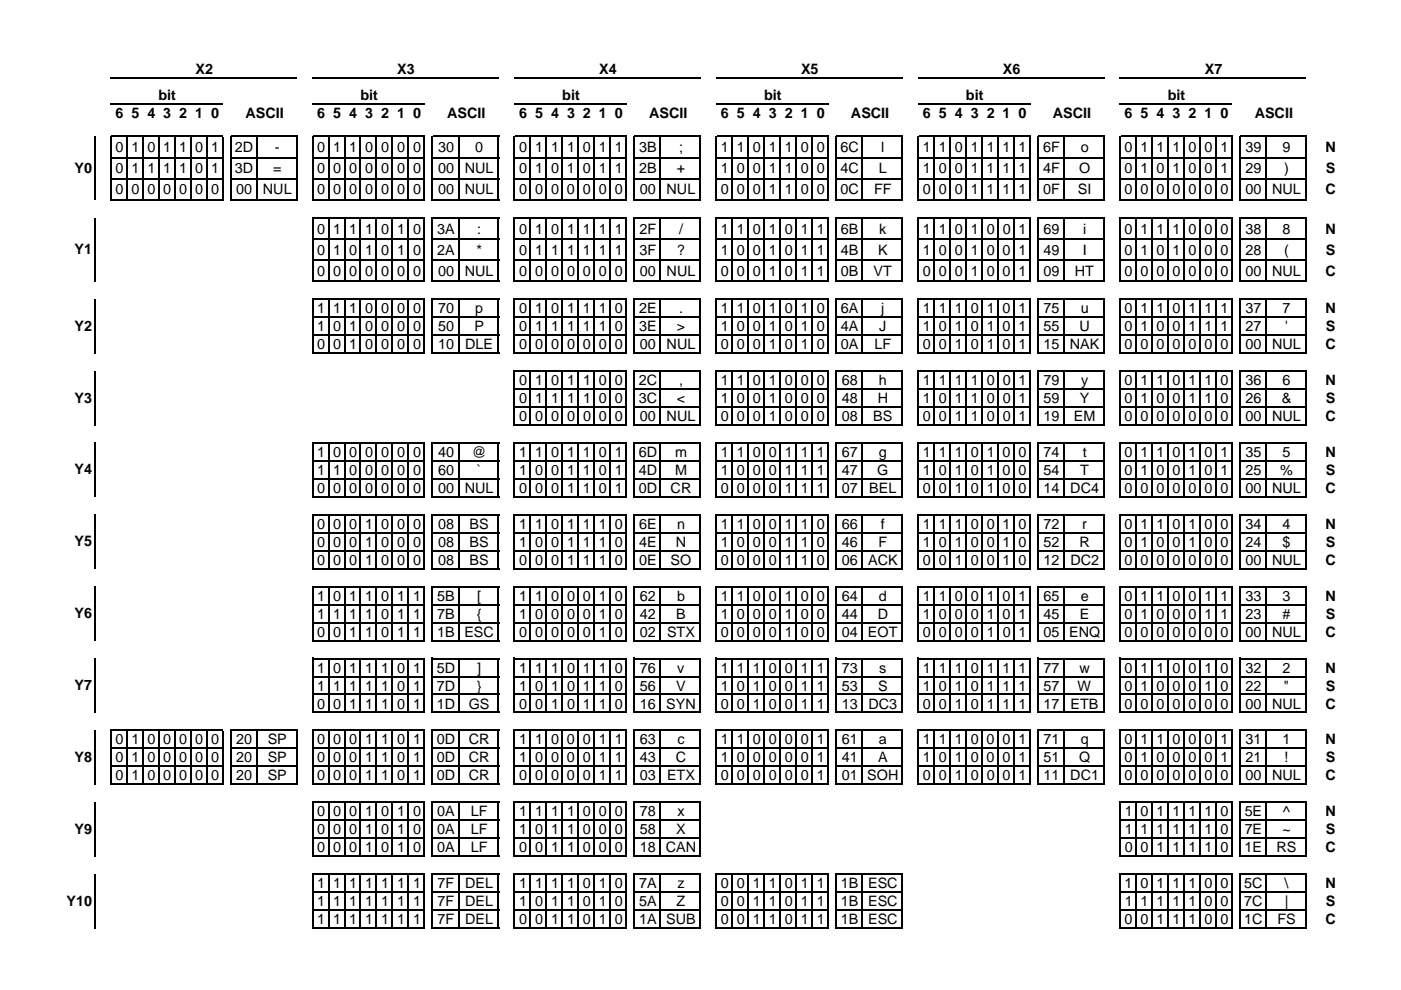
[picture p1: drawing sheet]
<svg xmlns="http://www.w3.org/2000/svg" width="297mm" height="210mm" viewBox="0 0 297 210" stroke-linecap="round" stroke-linejoin="round" font-family="sans-serif">
<defs><g id="words">
<g font-size="3">
<text x="41.4" y="15.7">X2</text>
<text x="84.2" y="15.7">X3</text>
<text x="127" y="15.7">X4</text>
<text x="169.8" y="15.7">X5</text>
<text x="212.6" y="15.7">X6</text>
<text x="255.4" y="15.7">X7</text>
<text x="33.6" y="21.1">bit</text>
<text x="76.4" y="21.1">bit</text>
<text x="119.2" y="21.1">bit</text>
<text x="162" y="21.1">bit</text>
<text x="204.8" y="21.1">bit</text>
<text x="247.6" y="21.1">bit</text>
<text x="24.5" y="24.9">6 5 4 3 2 1 0</text>
<text x="52" y="24.9">ASCII</text>
<text x="67.3" y="24.9">6 5 4 3 2 1 0</text>
<text x="94.8" y="24.9">ASCII</text>
<text x="110.1" y="24.9">6 5 4 3 2 1 0</text>
<text x="137.6" y="24.9">ASCII</text>
<text x="152.9" y="24.9">6 5 4 3 2 1 0</text>
<text x="180.4" y="24.9">ASCII</text>
<text x="195.7" y="24.9">6 5 4 3 2 1 0</text>
<text x="223.2" y="24.9">ASCII</text>
<text x="238.4" y="24.9">6 5 4 3 2 1 0</text>
<text x="266" y="24.9">ASCII</text>
<text x="24.5" y="32.3">0 1 0 1 1 0 1</text>
<text x="49.8" y="32.3">2D</text>
<text x="58.3" y="32.3">-</text>
<text x="67.3" y="32.3">0 1 1 0 0 0 0</text>
<text x="92.9" y="32.3">30</text>
<text x="100.7" y="32.3">0</text>
<text x="110.1" y="32.3">0 1 1 1 0 1 1</text>
<text x="135.5" y="32.3">3B</text>
<text x="144" y="32.3">;</text>
<text x="152.9" y="32.3">1 1 0 1 1 0 0</text>
<text x="178.2" y="32.3">6C</text>
<text x="186.8" y="32.3">l</text>
<text x="195.6" y="32.3">1 1 0 1 1 1 1</text>
<text x="221.2" y="32.3">6F</text>
<text x="229.1" y="32.3">o</text>
<text x="238.4" y="32.3">0 1 1 1 0 0 1</text>
<text x="264.1" y="32.3">39</text>
<text x="271.9" y="32.3">9</text>
<text x="281" y="32.3">N</text>
<text x="15.8" y="36.6">Y0</text>
<text x="24.5" y="36.7">0 1 1 1 1 0 1</text>
<text x="24.5" y="41.2">0 0 0 0 0 0 0</text>
<text x="49.8" y="36.7">3D</text>
<text x="50.1" y="41.2">00</text>
<text x="55.7" y="41.2">NUL</text>
<text x="57.9" y="36.7">=</text>
<text x="67.3" y="41.2">0 0 0 0 0 0 0</text>
<text x="67.3" y="36.7">0 0 0 0 0 0 0</text>
<text x="92.9" y="41.2">00</text>
<text x="92.9" y="36.7">00</text>
<text x="98.5" y="41.2">NUL</text>
<text x="98.5" y="36.7">NUL</text>
<text x="110.1" y="41.2">0 0 0 0 0 0 0</text>
<text x="110.1" y="36.7">0 1 0 1 0 1 1</text>
<text x="135.5" y="36.7">2B</text>
<text x="135.7" y="41.2">00</text>
<text x="141.3" y="41.2">NUL</text>
<text x="143.5" y="36.7">+</text>
<text x="152.8" y="41.2">0 0 0 1 1 0 0</text>
<text x="152.9" y="36.7">1 0 0 1 1 0 0</text>
<text x="178.2" y="41.2">0C</text>
<text x="178.2" y="36.7">4C</text>
<text x="185.3" y="41.2">FF</text>
<text x="186.3" y="36.7">L</text>
<text x="195.6" y="41.2">0 0 0 1 1 1 1</text>
<text x="195.6" y="36.7">1 0 0 1 1 1 1</text>
<text x="221.2" y="41.2">0F</text>
<text x="221.2" y="36.7">4F</text>
<text x="228.5" y="41.2">SI</text>
<text x="228.8" y="36.7">O</text>
<text x="238.4" y="41.2">0 0 0 0 0 0 0</text>
<text x="238.4" y="36.7">0 1 0 1 0 0 1</text>
<text x="264.1" y="41.2">00</text>
<text x="264.1" y="36.7">29</text>
<text x="269.7" y="41.2">NUL</text>
<text x="272.3" y="36.7">)</text>
<text x="281" y="41.2">C</text>
<text x="281.1" y="36.7">S</text>
<text x="15.8" y="53.9">Y1</text>
<text x="67.3" y="49.5">0 1 1 1 0 1 0</text>
<text x="92.7" y="49.5">3A</text>
<text x="101.2" y="49.5">:</text>
<text x="110.1" y="49.5">0 1 0 1 1 1 1</text>
<text x="135.6" y="49.5">2F</text>
<text x="144" y="49.5">/</text>
<text x="152.9" y="49.5">1 1 0 1 0 1 1</text>
<text x="178.3" y="49.5">6B</text>
<text x="186.4" y="49.5">k</text>
<text x="195.7" y="49.5">1 1 0 1 0 0 1</text>
<text x="221.3" y="49.5">69</text>
<text x="229.6" y="49.5">i</text>
<text x="238.4" y="49.5">0 1 1 1 0 0 0</text>
<text x="264.1" y="49.5">38</text>
<text x="271.9" y="49.5">8</text>
<text x="281" y="49.5">N</text>
<text x="67.3" y="54">0 1 0 1 0 1 0</text>
<text x="67.3" y="58.5">0 0 0 0 0 0 0</text>
<text x="92.7" y="54">2A</text>
<text x="92.9" y="58.5">00</text>
<text x="98.5" y="58.5">NUL</text>
<text x="101" y="54">*</text>
<text x="110.1" y="58.5">0 0 0 0 0 0 0</text>
<text x="110.1" y="54">0 1 1 1 1 1 1</text>
<text x="135.6" y="54">3F</text>
<text x="135.7" y="58.5">00</text>
<text x="141.3" y="58.5">NUL</text>
<text x="143.5" y="54">?</text>
<text x="152.9" y="58.5">0 0 0 1 0 1 1</text>
<text x="152.9" y="54">1 0 0 1 0 1 1</text>
<text x="178.3" y="58.5">0B</text>
<text x="178.3" y="54">4B</text>
<text x="185.2" y="58.5">VT</text>
<text x="186.2" y="54">K</text>
<text x="195.6" y="58.5">0 0 0 1 0 0 1</text>
<text x="195.7" y="54">1 0 0 1 0 0 1</text>
<text x="221.3" y="58.5">09</text>
<text x="221.3" y="54">49</text>
<text x="227.9" y="58.5">HT</text>
<text x="229.6" y="54">I</text>
<text x="238.4" y="58.5">0 0 0 0 0 0 0</text>
<text x="238.4" y="54">0 1 0 1 0 0 0</text>
<text x="264.1" y="58.5">00</text>
<text x="264.1" y="54">28</text>
<text x="269.7" y="58.5">NUL</text>
<text x="272.3" y="54">(</text>
<text x="281" y="58.5">C</text>
<text x="281.1" y="54">S</text>
<text x="15.8" y="70.1">Y2</text>
<text x="67.3" y="66.5">1 1 1 0 0 0 0</text>
<text x="67.3" y="70.3">1 0 1 0 0 0 0</text>
<text x="92.9" y="66.5">70</text>
<text x="92.9" y="70.3">50</text>
<text x="100.6" y="70.3">P</text>
<text x="100.7" y="66.5">p</text>
<text x="110.1" y="66.5">0 1 0 1 1 1 0</text>
<text x="110.1" y="70.3">0 1 1 1 1 1 0</text>
<text x="135.5" y="66.5">2E</text>
<text x="135.5" y="70.3">3E</text>
<text x="143.5" y="70.3">&gt;</text>
<text x="144" y="66.5">.</text>
<text x="152.9" y="66.5">1 1 0 1 0 1 0</text>
<text x="152.9" y="70.3">1 0 0 1 0 1 0</text>
<text x="178.3" y="66.5">6A</text>
<text x="178.3" y="70.3">4A</text>
<text x="186.4" y="70.3">J</text>
<text x="186.8" y="66.5">j</text>
<text x="195.7" y="66.5">1 1 1 0 1 0 1</text>
<text x="195.7" y="70.3">1 0 1 0 1 0 1</text>
<text x="221.3" y="66.5">75</text>
<text x="221.3" y="70.3">55</text>
<text x="228.9" y="70.3">U</text>
<text x="229.1" y="66.5">u</text>
<text x="238.4" y="66.5">0 1 1 0 1 1 1</text>
<text x="238.4" y="70.3">0 1 0 0 1 1 1</text>
<text x="264.1" y="66.5">37</text>
<text x="264.1" y="70.3">27</text>
<text x="271.9" y="66.5">7</text>
<text x="272.5" y="70.3">'</text>
<text x="281" y="66.5">N</text>
<text x="281.1" y="70.3">S</text>
<text x="67.3" y="74.1">0 0 1 0 0 0 0</text>
<text x="92.9" y="74.1">10</text>
<text x="98.6" y="74.1">DLE</text>
<text x="110.1" y="74.1">0 0 0 0 0 0 0</text>
<text x="135.7" y="74.1">00</text>
<text x="141.3" y="74.1">NUL</text>
<text x="152.9" y="74.1">0 0 0 1 0 1 0</text>
<text x="178.3" y="74.1">0A</text>
<text x="185.4" y="74.1">LF</text>
<text x="195.6" y="74.1">0 0 1 0 1 0 1</text>
<text x="221.3" y="74.1">15</text>
<text x="226.8" y="74.1">NAK</text>
<text x="238.4" y="74.1">0 0 0 0 0 0 0</text>
<text x="264.1" y="74.1">00</text>
<text x="269.7" y="74.1">NUL</text>
<text x="281" y="74.1">C</text>
<text x="110.1" y="81.7">0 1 0 1 1 0 0</text>
<text x="135.4" y="81.7">2C</text>
<text x="144" y="81.7">,</text>
<text x="152.9" y="81.7">1 1 0 1 0 0 0</text>
<text x="178.5" y="81.7">68</text>
<text x="186.3" y="81.7">h</text>
<text x="195.7" y="81.7">1 1 1 1 0 0 1</text>
<text x="221.3" y="81.7">79</text>
<text x="229.2" y="81.7">y</text>
<text x="238.5" y="81.7">0 1 1 0 1 1 0</text>
<text x="264.1" y="81.7">36</text>
<text x="271.9" y="81.7">6</text>
<text x="281" y="81.7">N</text>
<text x="15.8" y="85.4">Y3</text>
<text x="110.1" y="85.5">0 1 1 1 1 0 0</text>
<text x="110.1" y="89.3">0 0 0 0 0 0 0</text>
<text x="135.4" y="85.5">3C</text>
<text x="135.7" y="89.3">00</text>
<text x="141.3" y="89.3">NUL</text>
<text x="143.5" y="85.5">&lt;</text>
<text x="152.9" y="89.3">0 0 0 1 0 0 0</text>
<text x="152.9" y="85.5">1 0 0 1 0 0 0</text>
<text x="178.5" y="89.3">08</text>
<text x="178.5" y="85.5">48</text>
<text x="185.2" y="89.3">BS</text>
<text x="186.1" y="85.5">H</text>
<text x="195.7" y="89.3">0 0 1 1 0 0 1</text>
<text x="195.7" y="85.5">1 0 1 1 0 0 1</text>
<text x="221.3" y="89.3">19</text>
<text x="221.3" y="85.5">59</text>
<text x="227.7" y="89.3">EM</text>
<text x="229" y="85.5">Y</text>
<text x="238.4" y="89.3">0 0 0 0 0 0 0</text>
<text x="238.5" y="85.5">0 1 0 0 1 1 0</text>
<text x="264.1" y="89.3">00</text>
<text x="264.1" y="85.5">26</text>
<text x="269.7" y="89.3">NUL</text>
<text x="271.8" y="85.5">&amp;</text>
<text x="281" y="89.3">C</text>
<text x="281.1" y="85.5">S</text>
<text x="15.8" y="100.6">Y4</text>
<text x="67.3" y="96.9">1 0 0 0 0 0 0</text>
<text x="67.3" y="100.8">1 1 0 0 0 0 0</text>
<text x="92.9" y="96.9">40</text>
<text x="92.9" y="100.8">60</text>
<text x="100" y="96.9">@</text>
<text x="101.1" y="100.8">`</text>
<text x="110.1" y="96.9">1 1 0 1 1 0 1</text>
<text x="110.1" y="100.8">1 0 0 1 1 0 1</text>
<text x="135.4" y="96.9">6D</text>
<text x="135.4" y="100.8">4D</text>
<text x="143.1" y="96.9">m</text>
<text x="143.1" y="100.8">M</text>
<text x="152.9" y="96.9">1 1 0 0 1 1 1</text>
<text x="152.9" y="100.8">1 0 0 0 1 1 1</text>
<text x="178.5" y="96.9">67</text>
<text x="178.5" y="100.8">47</text>
<text x="186" y="100.8">G</text>
<text x="186.3" y="96.9">g</text>
<text x="195.7" y="96.9">1 1 1 0 1 0 0</text>
<text x="195.7" y="100.8">1 0 1 0 1 0 0</text>
<text x="221.3" y="96.9">74</text>
<text x="221.3" y="100.8">54</text>
<text x="229" y="100.8">T</text>
<text x="229.6" y="96.9">t</text>
<text x="238.4" y="96.9">0 1 1 0 1 0 1</text>
<text x="238.4" y="100.8">0 1 0 0 1 0 1</text>
<text x="264.1" y="96.9">35</text>
<text x="264.1" y="100.8">25</text>
<text x="271.4" y="100.8">%</text>
<text x="271.9" y="96.9">5</text>
<text x="281" y="96.9">N</text>
<text x="281.1" y="100.8">S</text>
<text x="67.3" y="104.6">0 0 0 0 0 0 0</text>
<text x="92.9" y="104.6">00</text>
<text x="98.5" y="104.6">NUL</text>
<text x="110.1" y="104.6">0 0 0 1 1 0 1</text>
<text x="135.4" y="104.6">0D</text>
<text x="142.2" y="104.6">CR</text>
<text x="152.9" y="104.6">0 0 0 0 1 1 1</text>
<text x="178.5" y="104.6">07</text>
<text x="184.3" y="104.6">BEL</text>
<text x="195.6" y="104.6">0 0 1 0 1 0 0</text>
<text x="221.3" y="104.6">14</text>
<text x="226.9" y="104.6">DC4</text>
<text x="238.4" y="104.6">0 0 0 0 0 0 0</text>
<text x="264.1" y="104.6">00</text>
<text x="269.7" y="104.6">NUL</text>
<text x="281" y="104.6">C</text>
<text x="67.3" y="112.2">0 0 0 1 0 0 0</text>
<text x="92.9" y="112.2">08</text>
<text x="99.6" y="112.2">BS</text>
<text x="110.1" y="112.2">1 1 0 1 1 1 0</text>
<text x="135.5" y="112.2">6E</text>
<text x="143.5" y="112.2">n</text>
<text x="152.9" y="112.2">1 1 0 0 1 1 0</text>
<text x="178.5" y="112.2">66</text>
<text x="186.7" y="112.2">f</text>
<text x="195.7" y="112.2">1 1 1 0 0 1 0</text>
<text x="221.3" y="112.2">72</text>
<text x="229.5" y="112.2">r</text>
<text x="238.4" y="112.2">0 1 1 0 1 0 0</text>
<text x="264.1" y="112.2">34</text>
<text x="271.9" y="112.2">4</text>
<text x="281" y="112.2">N</text>
<text x="15.8" y="115.9">Y5</text>
<text x="67.3" y="116">0 0 0 1 0 0 0</text>
<text x="67.3" y="119.8">0 0 0 1 0 0 0</text>
<text x="92.9" y="116">08</text>
<text x="92.9" y="119.8">08</text>
<text x="99.6" y="116">BS</text>
<text x="99.6" y="119.8">BS</text>
<text x="110.1" y="116">1 0 0 1 1 1 0</text>
<text x="110.1" y="119.8">0 0 0 1 1 1 0</text>
<text x="135.5" y="116">4E</text>
<text x="135.5" y="119.8">0E</text>
<text x="142.2" y="119.8">SO</text>
<text x="143.3" y="116">N</text>
<text x="152.9" y="116">1 0 0 0 1 1 0</text>
<text x="152.9" y="119.8">0 0 0 0 1 1 0</text>
<text x="178.5" y="116">46</text>
<text x="178.5" y="119.8">06</text>
<text x="184.1" y="119.8">ACK</text>
<text x="186.3" y="116">F</text>
<text x="195.7" y="116">1 0 1 0 0 1 0</text>
<text x="195.7" y="119.8">0 0 1 0 0 1 0</text>
<text x="221.3" y="116">52</text>
<text x="221.3" y="119.8">12</text>
<text x="226.9" y="119.8">DC2</text>
<text x="228.9" y="116">R</text>
<text x="238.4" y="119.8">0 0 0 0 0 0 0</text>
<text x="238.4" y="116">0 1 0 0 1 0 0</text>
<text x="264.1" y="119.8">00</text>
<text x="264.1" y="116">24</text>
<text x="269.7" y="119.8">NUL</text>
<text x="271.9" y="116">$</text>
<text x="281" y="119.8">C</text>
<text x="281.1" y="116">S</text>
<text x="15.8" y="131.1">Y6</text>
<text x="67.3" y="127.4">1 0 1 1 0 1 1</text>
<text x="67.3" y="131.2">1 1 1 1 0 1 1</text>
<text x="92.7" y="127.4">5B</text>
<text x="92.7" y="131.2">7B</text>
<text x="101.1" y="131.2">{</text>
<text x="101.2" y="127.4">[</text>
<text x="110.1" y="127.4">1 1 0 0 0 1 0</text>
<text x="110.1" y="131.2">1 0 0 0 0 1 0</text>
<text x="135.7" y="127.4">62</text>
<text x="135.7" y="131.2">42</text>
<text x="143.4" y="131.2">B</text>
<text x="143.5" y="127.4">b</text>
<text x="152.9" y="127.4">1 1 0 0 1 0 0</text>
<text x="152.9" y="131.2">1 0 0 0 1 0 0</text>
<text x="178.5" y="127.4">64</text>
<text x="178.5" y="131.2">44</text>
<text x="186.1" y="131.2">D</text>
<text x="186.3" y="127.4">d</text>
<text x="195.7" y="127.4">1 1 0 0 1 0 1</text>
<text x="195.7" y="131.2">1 0 0 0 1 0 1</text>
<text x="221.3" y="127.4">65</text>
<text x="221.3" y="131.2">45</text>
<text x="229" y="131.2">E</text>
<text x="229.1" y="127.4">e</text>
<text x="238.4" y="127.4">0 1 1 0 0 1 1</text>
<text x="238.4" y="131.2">0 1 0 0 0 1 1</text>
<text x="264.1" y="127.4">33</text>
<text x="264.1" y="131.2">23</text>
<text x="271.9" y="127.4">3</text>
<text x="271.9" y="131.2">#</text>
<text x="281" y="127.4">N</text>
<text x="281.1" y="131.2">S</text>
<text x="67.3" y="135">0 0 1 1 0 1 1</text>
<text x="92.7" y="135">1B ESC</text>
<text x="110.1" y="135">0 0 0 0 0 1 0</text>
<text x="135.7" y="135">02</text>
<text x="141.4" y="135">STX</text>
<text x="152.9" y="135">0 0 0 0 1 0 0</text>
<text x="178.5" y="135">04</text>
<text x="184" y="135">EOT</text>
<text x="195.7" y="135">0 0 0 0 1 0 1</text>
<text x="221.3" y="135">05 ENQ</text>
<text x="238.4" y="135">0 0 0 0 0 0 0</text>
<text x="264.1" y="135">00</text>
<text x="269.7" y="135">NUL</text>
<text x="281" y="135">C</text>
<text x="67.3" y="142.7">1 0 1 1 1 0 1</text>
<text x="92.6" y="142.7">5D</text>
<text x="101.2" y="142.7">]</text>
<text x="110.1" y="142.7">1 1 1 0 1 1 0</text>
<text x="135.7" y="142.7">76</text>
<text x="143.6" y="142.7">v</text>
<text x="152.9" y="142.7">1 1 1 0 0 1 1</text>
<text x="178.5" y="142.7">73</text>
<text x="186.4" y="142.7">s</text>
<text x="195.7" y="142.7">1 1 1 0 1 1 1</text>
<text x="221.3" y="142.7">77</text>
<text x="228.9" y="142.7">w</text>
<text x="238.4" y="142.7">0 1 1 0 0 1 0</text>
<text x="264.1" y="142.7">32</text>
<text x="271.9" y="142.7">2</text>
<text x="281" y="142.7">N</text>
<text x="15.8" y="146.3">Y7</text>
<text x="67.3" y="146.5">1 1 1 1 1 0 1</text>
<text x="92.6" y="146.5">7D</text>
<text x="101.1" y="146.5">}</text>
<text x="110.1" y="146.5">1 0 1 0 1 1 0</text>
<text x="135.7" y="146.5">56</text>
<text x="143.4" y="146.5">V</text>
<text x="152.9" y="146.5">1 0 1 0 0 1 1</text>
<text x="178.5" y="146.5">53</text>
<text x="186.2" y="146.5">S</text>
<text x="195.7" y="146.5">1 0 1 0 1 1 1</text>
<text x="221.3" y="146.5">57</text>
<text x="228.5" y="146.5">W</text>
<text x="238.4" y="146.5">0 1 0 0 0 1 0</text>
<text x="264.1" y="146.5">22</text>
<text x="272.2" y="146.5">&quot;</text>
<text x="281.1" y="146.5">S</text>
<text x="67.3" y="150.3">0 0 1 1 1 0 1</text>
<text x="92.6" y="150.3">1D</text>
<text x="99.4" y="150.3">GS</text>
<text x="110.1" y="150.3">0 0 1 0 1 1 0</text>
<text x="135.7" y="150.3">16</text>
<text x="141.3" y="150.3">SYN</text>
<text x="152.9" y="150.3">0 0 1 0 0 1 1</text>
<text x="178.5" y="150.3">13</text>
<text x="184.1" y="150.3">DC3</text>
<text x="195.6" y="150.3">0 0 1 0 1 1 1</text>
<text x="221.3" y="150.3">17</text>
<text x="227" y="150.3">ETB</text>
<text x="238.4" y="150.3">0 0 0 0 0 0 0</text>
<text x="264.1" y="150.3">00</text>
<text x="269.7" y="150.3">NUL</text>
<text x="281" y="150.3">C</text>
<text x="15.8" y="161.6">Y8</text>
<text x="24.5" y="157.9">0 1 0 0 0 0 0</text>
<text x="24.5" y="161.7">0 1 0 0 0 0 0</text>
<text x="50.1" y="157.9">20</text>
<text x="50.1" y="161.7">20</text>
<text x="56.8" y="157.9">SP</text>
<text x="56.8" y="161.7">SP</text>
<text x="67.3" y="157.9">0 0 0 1 1 0 1</text>
<text x="67.3" y="161.7">0 0 0 1 1 0 1</text>
<text x="92.6" y="157.9">0D</text>
<text x="92.6" y="161.7">0D</text>
<text x="99.4" y="157.9">CR</text>
<text x="99.4" y="161.7">CR</text>
<text x="110.1" y="157.9">1 1 0 0 0 1 1</text>
<text x="110.1" y="161.7">1 0 0 0 0 1 1</text>
<text x="135.7" y="157.9">63</text>
<text x="135.7" y="161.7">43</text>
<text x="143.3" y="161.7">C</text>
<text x="143.6" y="157.9">c</text>
<text x="152.9" y="161.7">1 0 0 0 0 0 1</text>
<text x="152.9" y="157.9">1 1 0 0 0 0 1</text>
<text x="178.5" y="161.7">41</text>
<text x="178.5" y="157.9">61</text>
<text x="186.2" y="161.7">A</text>
<text x="186.3" y="157.9">a</text>
<text x="195.6" y="157.9">1 1 1 0 0 0 1</text>
<text x="195.6" y="161.7">1 0 1 0 0 0 1</text>
<text x="221.3" y="157.9">71</text>
<text x="221.3" y="161.7">51</text>
<text x="228.8" y="161.7">Q</text>
<text x="229.1" y="157.9">q</text>
<text x="238.4" y="157.9">0 1 1 0 0 0 1</text>
<text x="238.4" y="161.7">0 1 0 0 0 0 1</text>
<text x="264.1" y="157.9">31</text>
<text x="264.1" y="161.7">21</text>
<text x="271.9" y="157.9">1</text>
<text x="272.3" y="161.7">!</text>
<text x="281" y="157.9">N</text>
<text x="281.1" y="161.7">S</text>
<text x="24.5" y="165.5">0 1 0 0 0 0 0</text>
<text x="50.1" y="165.5">20</text>
<text x="56.8" y="165.5">SP</text>
<text x="67.3" y="165.5">0 0 0 1 1 0 1</text>
<text x="92.6" y="165.5">0D</text>
<text x="99.4" y="165.5">CR</text>
<text x="110.1" y="165.5">0 0 0 0 0 1 1</text>
<text x="135.7" y="165.5">03</text>
<text x="141.4" y="165.5">ETX</text>
<text x="152.9" y="165.5">0 0 0 0 0 0 1</text>
<text x="178.5" y="165.5">01 SOH</text>
<text x="195.6" y="165.5">0 0 1 0 0 0 1</text>
<text x="221.3" y="165.5">11</text>
<text x="226.9" y="165.5">DC1</text>
<text x="238.4" y="165.5">0 0 0 0 0 0 0</text>
<text x="264.1" y="165.5">00</text>
<text x="269.7" y="165.5">NUL</text>
<text x="281" y="165.5">C</text>
<text x="67.3" y="173.1">0 0 0 1 0 1 0</text>
<text x="92.7" y="173.1">0A</text>
<text x="99.8" y="173.1">LF</text>
<text x="110.1" y="173.1">1 1 1 1 0 0 0</text>
<text x="135.7" y="173.1">78</text>
<text x="143.6" y="173.1">x</text>
<text x="238.5" y="173.1">1 0 1 1 1 1 0</text>
<text x="263.9" y="173.1">5E</text>
<text x="272.1" y="173.1">^</text>
<text x="281" y="173.1">N</text>
<text x="15.8" y="176.8">Y9</text>
<text x="67.3" y="177">0 0 0 1 0 1 0</text>
<text x="92.7" y="177">0A</text>
<text x="99.8" y="177">LF</text>
<text x="110.1" y="177">1 0 1 1 0 0 0</text>
<text x="135.7" y="177">58</text>
<text x="143.4" y="177">X</text>
<text x="238.5" y="177">1 1 1 1 1 1 0</text>
<text x="263.9" y="177">7E</text>
<text x="271.9" y="177">~</text>
<text x="281.1" y="177">S</text>
<text x="67.3" y="180.8">0 0 0 1 0 1 0</text>
<text x="92.7" y="180.8">0A</text>
<text x="99.8" y="180.8">LF</text>
<text x="110.1" y="180.8">0 0 1 1 0 0 0</text>
<text x="135.7" y="180.8">18 CAN</text>
<text x="238.5" y="180.8">0 0 1 1 1 1 0</text>
<text x="263.9" y="180.8">1E</text>
<text x="270.7" y="180.8">RS</text>
<text x="281" y="180.8">C</text>
<text x="67.3" y="188.4">1 1 1 1 1 1 1</text>
<text x="92.8" y="188.4">7F</text>
<text x="98.6" y="188.4">DEL</text>
<text x="110.1" y="188.4">1 1 1 1 0 1 0</text>
<text x="135.5" y="188.4">7A</text>
<text x="143.6" y="188.4">z</text>
<text x="152.9" y="188.4">0 0 1 1 0 1 1</text>
<text x="178.3" y="188.4">1B ESC</text>
<text x="238.5" y="188.4">1 0 1 1 1 0 0</text>
<text x="263.8" y="188.4">5C</text>
<text x="272.4" y="188.4">\</text>
<text x="281" y="188.4">N</text>
<text x="14.1" y="192.1">Y10</text>
<text x="67.3" y="192.2">1 1 1 1 1 1 1</text>
<text x="67.3" y="196">1 1 1 1 1 1 1</text>
<text x="92.8" y="192.2">7F</text>
<text x="92.8" y="196">7F</text>
<text x="98.6" y="192.2">DEL</text>
<text x="98.6" y="196">DEL</text>
<text x="110.1" y="192.2">1 0 1 1 0 1 0</text>
<text x="110.1" y="196">0 0 1 1 0 1 0</text>
<text x="135.5" y="192.2">5A</text>
<text x="135.5" y="196">1A SUB</text>
<text x="143.5" y="192.2">Z</text>
<text x="152.9" y="196">0 0 1 1 0 1 1</text>
<text x="152.9" y="192.2">0 0 1 1 0 1 1</text>
<text x="178.3" y="196">1B ESC</text>
<text x="178.3" y="192.2">1B ESC</text>
<text x="238.5" y="196">0 0 1 1 1 0 0</text>
<text x="238.5" y="192.2">1 1 1 1 1 0 0</text>
<text x="263.8" y="196">1C</text>
<text x="263.8" y="192.2">7C</text>
<text x="270.8" y="196">FS</text>
<text x="272.4" y="192.2">|</text>
<text x="281" y="196">C</text>
<text x="281.1" y="192.2">S</text>
</g>
</g></defs>
<g fill="none" stroke="#000" stroke-width=".3">
<path d="M23.4 16.6h39.5M66.2 16.6h39.5M109 16.6h39.5M151.8 16.6h39.5M194.6 16.6h39.5M237.4 16.6h39.5M20.1 28.9v13.5M23.4 22h23.8M23.5 28.8v13.7M23.6 28.9h23.7M23.6 33.4h23.7M23.6 37.9h23.7"/>
<path d="M26.9 29.1v13.4M30.2 29.1v13.4M33.6 29.1v13.4M37 29.1v13.4M40.4 29.1v13.4M43.8 29.1v13.4M47.2 29.1v13.4M48.9 28.8v13.7M49 28.9h14M49 33.4h14M49 37.9h14M54.4 29.1v13.4"/>
<path d="M62.9 29.1v13.4M66.2 22h23.8M66.3 28.8v13.7M66.4 28.9h23.7M66.4 33.4h23.7M66.4 37.9h23.7M69.7 29.1v13.4M73 29.1v13.4M76.4 29.1v13.4M79.8 29.1v13.4M83.2 29.1v13.4M86.6 29.1v13.4"/>
<path d="M90 29.1v13.4M91.7 28.8v13.7M91.8 28.9h14M91.8 33.4h14M91.8 37.9h14M97.2 29.1v13.4M105.7 29.1v13.4M109 22h23.8M109.1 28.8v13.7M109.2 28.9h23.7M109.2 33.4h23.7M109.2 37.9h23.7"/>
<path d="M112.5 29.1v13.4M115.8 29.1v13.4M119.2 29.1v13.4M122.6 29.1v13.4M126 29.1v13.4M129.4 29.1v13.4M132.8 29.1v13.4M134.5 28.8v13.7M134.6 28.9h14M134.6 33.4h14M134.6 37.9h14M140 29.1v13.4"/>
<path d="M148.5 29.1v13.4M151.8 22h23.8M151.9 28.8v13.7M152 28.9h23.7M152 33.4h23.7M152 37.9h23.7M155.3 29.1v13.4M158.6 29.1v13.4M162 29.1v13.4M165.4 29.1v13.4M168.8 29.1v13.4M172.2 29.1v13.4"/>
<path d="M175.6 29.1v13.4M177.3 28.8v13.7M177.4 28.9h14M177.4 33.4h14M177.4 37.9h14M182.8 29.1v13.4M191.3 29.1v13.4M194.6 22h23.8M194.7 28.8v13.7M194.8 28.9h23.7M194.8 33.4h23.7M194.8 37.9h23.7"/>
<path d="M198.1 29.1v13.4M201.4 29.1v13.4M204.8 29.1v13.4M208.2 29.1v13.4M211.6 29.1v13.4M215 29.1v13.4M218.4 29.1v13.4M220.1 28.8v13.7M220.2 28.9h14M220.2 33.4h14M220.2 37.9h14M225.6 29.1v13.4"/>
<path d="M234.1 29.1v13.4M237.4 22h23.8M237.5 28.8v13.7M237.6 28.9h23.7M237.6 33.4h23.7M237.6 37.9h23.7M240.9 29.1v13.4M244.2 29.1v13.4M247.6 29.1v13.4M251 29.1v13.4M254.4 29.1v13.4M257.8 29.1v13.4"/>
<path d="M261.2 29.1v13.4M262.9 28.8v13.7M263 28.9h14M263 33.4h14M263 37.9h14M268.4 29.1v13.4M276.9 29.1v13.4M20.1 46.2v13.5M23.6 42.4h23.7M49 42.4h14M66.3 46.1v13.7M66.4 42.4h23.7"/>
<path d="M66.4 46.2h23.7M66.4 50.7h23.7M66.4 55.2h23.7M66.4 59.7h23.7M69.7 46.4v13.4M73 46.4v13.4M76.4 46.4v13.4M79.8 46.4v13.4M83.2 46.4v13.4M86.6 46.4v13.4M90 46.4v13.4M91.7 46.1v13.7"/>
<path d="M91.8 42.4h14M91.8 46.2h14M91.8 50.7h14M91.8 55.2h14M91.8 59.7h14M97.2 46.4v13.4M105.7 46.4v13.4M109.1 46.1v13.7M109.2 42.4h23.7M109.2 46.2h23.7M109.2 50.7h23.7M109.2 55.2h23.7"/>
<path d="M109.2 59.7h23.7M112.5 46.4v13.4M115.8 46.4v13.4M119.2 46.4v13.4M122.6 46.4v13.4M126 46.4v13.4M129.4 46.4v13.4M132.8 46.4v13.4M134.5 46.1v13.7M134.6 42.4h14M134.6 46.2h14M134.6 50.7h14"/>
<path d="M134.6 55.2h14M134.6 59.7h14M140 46.4v13.4M148.5 46.4v13.4M151.9 46.1v13.7M152 42.4h23.7M152 46.2h23.7M152 50.7h23.7M152 55.2h23.7M152 59.7h23.7M155.3 46.4v13.4M158.6 46.4v13.4"/>
<path d="M162 46.4v13.4M165.4 46.4v13.4M168.8 46.4v13.4M172.2 46.4v13.4M175.6 46.4v13.4M177.3 46.1v13.7M177.4 42.4h14M177.4 46.2h14M177.4 50.7h14M177.4 55.2h14M177.4 59.7h14M182.8 46.4v13.4"/>
<path d="M191.3 46.4v13.4M194.7 46.1v13.7M194.8 42.4h23.7M194.8 46.2h23.7M194.8 50.7h23.7M194.8 55.2h23.7M194.8 59.7h23.7M198.1 46.4v13.4M201.4 46.4v13.4M204.8 46.4v13.4M208.2 46.4v13.4M211.6 46.4v13.4"/>
<path d="M215 46.4v13.4M218.4 46.4v13.4M220.1 46.1v13.7M220.2 42.4h14M220.2 46.2h14M220.2 50.7h14M220.2 55.2h14M220.2 59.7h14M225.6 46.4v13.4M234.1 46.4v13.4M237.5 46.1v13.7M237.6 42.4h23.7"/>
<path d="M237.6 46.2h23.7M237.6 50.7h23.7M237.6 55.2h23.7M237.6 59.7h23.7M240.9 46.4v13.4M244.2 46.4v13.4M247.6 46.4v13.4M251 46.4v13.4M254.4 46.4v13.4M257.8 46.4v13.4M261.2 46.4v13.4M262.9 46.1v13.7"/>
<path d="M263 42.4h14M263 46.2h14M263 50.7h14M263 55.2h14M263 59.7h14M268.4 46.4v13.4M276.9 46.4v13.4M20.1 63.5v11.4M20.1 78.7v11.5M66.3 63.3v11.8M66.4 63.5h23.7M66.4 67.3h23.7"/>
<path d="M66.4 71.1h23.7M66.4 74.9h23.7M69.7 63.6v11.5M73 63.6v11.5M76.4 63.6v11.5M79.8 63.6v11.5M83.2 63.6v11.5M86.6 63.6v11.5M90 63.6v11.5M91.7 63.3v11.8M91.8 63.5h14M91.8 67.3h14"/>
<path d="M91.8 71.1h14M91.8 74.9h14M97.2 63.6v11.5M105.7 63.6v11.5M109.1 63.3v11.8M109.1 78.6v11.7M109.2 63.5h23.7M109.2 67.3h23.7M109.2 71.1h23.7M109.2 74.9h23.7M109.2 78.7h23.7M112.5 63.6v11.5"/>
<path d="M112.5 78.9v11.4M115.8 63.6v11.5M115.8 78.9v11.4M119.2 63.6v11.5M119.2 78.9v11.4M122.6 63.6v11.5M122.6 78.9v11.4M126 63.6v11.5M126 78.9v11.4M129.4 63.6v11.5M129.4 78.9v11.4M132.8 63.6v11.5"/>
<path d="M132.8 78.9v11.4M134.5 63.3v11.8M134.5 78.6v11.7M134.6 63.5h14M134.6 67.3h14M134.6 71.1h14M134.6 74.9h14M134.6 78.7h14M140 63.6v11.5M140 78.9v11.4M148.5 63.6v11.5M148.5 78.9v11.4"/>
<path d="M151.9 63.3v11.8M151.9 78.6v11.7M152 63.5h23.7M152 67.3h23.7M152 71.1h23.7M152 74.9h23.7M152 78.7h23.7M155.3 63.6v11.5M155.3 78.9v11.4M158.6 63.6v11.5M158.6 78.9v11.4M162 63.6v11.5"/>
<path d="M162 78.9v11.4M165.4 63.6v11.5M165.4 78.9v11.4M168.8 63.6v11.5M168.8 78.9v11.4M172.2 63.6v11.5M172.2 78.9v11.4M175.6 63.6v11.5M175.6 78.9v11.4M177.3 63.3v11.8M177.3 78.6v11.7M177.4 63.5h14"/>
<path d="M177.4 67.3h14M177.4 71.1h14M177.4 74.9h14M177.4 78.7h14M182.8 63.6v11.5M182.8 78.9v11.4M191.3 63.6v11.5M191.3 78.9v11.4M194.7 63.3v11.8M194.7 78.6v11.7M194.8 63.5h23.7M194.8 67.3h23.7"/>
<path d="M194.8 71.1h23.7M194.8 74.9h23.7M194.8 78.7h23.7M198.1 63.6v11.5M198.1 78.9v11.4M201.4 63.6v11.5M201.4 78.9v11.4M204.8 63.6v11.5M204.8 78.9v11.4M208.2 63.6v11.5M208.2 78.9v11.4M211.6 63.6v11.5"/>
<path d="M211.6 78.9v11.4M215 63.6v11.5M215 78.9v11.4M218.4 63.6v11.5M218.4 78.9v11.4M220.1 63.3v11.8M220.1 78.6v11.7M220.2 63.5h14M220.2 67.3h14M220.2 71.1h14M220.2 74.9h14M220.2 78.7h14"/>
<path d="M225.6 63.6v11.5M225.6 78.9v11.4M234.1 63.6v11.5M234.1 78.9v11.4M237.5 63.3v11.8M237.5 78.6v11.7M237.6 63.5h23.7M237.6 67.3h23.7M237.6 71.1h23.7M237.6 74.9h23.7M237.6 78.7h23.7M240.9 63.6v11.5"/>
<path d="M240.9 78.9v11.4M244.2 63.6v11.5M244.2 78.9v11.4M247.6 63.6v11.5M247.6 78.9v11.4M251 63.6v11.5M251 78.9v11.4M254.4 63.6v11.5M254.4 78.9v11.4M257.8 63.6v11.5M257.8 78.9v11.4M261.2 63.6v11.5"/>
<path d="M261.2 78.9v11.4M262.9 63.3v11.8M262.9 78.6v11.7M263 63.5h14M263 67.3h14M263 71.1h14M263 74.9h14M263 78.7h14M268.4 63.6v11.5M268.4 78.9v11.4M276.9 63.6v11.5M276.9 78.9v11.4"/>
<path d="M20.1 93.9v11.5M66.3 93.8v11.7M66.4 94h23.7M66.4 97.8h23.7M69.7 94.1v11.4M73 94.1v11.4M76.4 94.1v11.4M79.8 94.1v11.4M83.2 94.1v11.4M86.6 94.1v11.4M90 94.1v11.4M91.7 93.8v11.7"/>
<path d="M91.8 94h14M91.8 97.8h14M97.2 94.1v11.4M105.7 94.1v11.4M109.1 93.8v11.7M109.2 82.5h23.7M109.2 86.3h23.7M109.2 90.1h23.7M109.2 94h23.7M109.2 97.8h23.7M112.5 94.1v11.4M115.8 94.1v11.4"/>
<path d="M119.2 94.1v11.4M122.6 94.1v11.4M126 94.1v11.4M129.4 94.1v11.4M132.8 94.1v11.4M134.5 93.8v11.7M134.6 82.5h14M134.6 86.3h14M134.6 90.1h14M134.6 94h14M134.6 97.8h14M140 94.1v11.4"/>
<path d="M148.5 94.1v11.4M151.9 93.8v11.7M152 82.5h23.7M152 86.3h23.7M152 90.1h23.7M152 94h23.7M152 97.8h23.7M155.3 94.1v11.4M158.6 94.1v11.4M162 94.1v11.4M165.4 94.1v11.4M168.8 94.1v11.4"/>
<path d="M172.2 94.1v11.4M175.6 94.1v11.4M177.3 93.8v11.7M177.4 82.5h14M177.4 86.3h14M177.4 90.1h14M177.4 94h14M177.4 97.8h14M182.8 94.1v11.4M191.3 94.1v11.4M194.7 93.8v11.7M194.8 82.5h23.7"/>
<path d="M194.8 86.3h23.7M194.8 90.1h23.7M194.8 94h23.7M194.8 97.8h23.7M198.1 94.1v11.4M201.4 94.1v11.4M204.8 94.1v11.4M208.2 94.1v11.4M211.6 94.1v11.4M215 94.1v11.4M218.4 94.1v11.4M220.1 93.8v11.7"/>
<path d="M220.2 82.5h14M220.2 86.3h14M220.2 90.1h14M220.2 94h14M220.2 97.8h14M225.6 94.1v11.4M234.1 94.1v11.4M237.5 93.8v11.7M237.6 82.5h23.7M237.6 86.3h23.7M237.6 90.1h23.7M237.6 94h23.7"/>
<path d="M237.6 97.8h23.7M240.9 94.1v11.4M244.2 94.1v11.4M247.6 94.1v11.4M251 94.1v11.4M254.4 94.1v11.4M257.8 94.1v11.4M261.2 94.1v11.4M262.9 93.8v11.7M263 82.5h14M263 86.3h14M263 90.1h14"/>
<path d="M263 94h14M263 97.8h14M268.4 94.1v11.4M276.9 94.1v11.4M20.1 109.2v11.4M66.3 109.1v11.7M66.4 101.6h23.7M66.4 105.4h23.7M66.4 109.2h23.7M66.4 113h23.7M66.4 116.8h23.7M69.7 109.3v11.5"/>
<path d="M73 109.3v11.5M76.4 109.3v11.5M79.8 109.3v11.5M83.2 109.3v11.5M86.6 109.3v11.5M90 109.3v11.5M91.7 109.1v11.7M91.8 101.6h14M91.8 105.4h14M91.8 109.2h14M91.8 113h14M91.8 116.8h14"/>
<path d="M97.2 109.3v11.5M105.7 109.3v11.5M109.1 109.1v11.7M109.2 101.6h23.7M109.2 105.4h23.7M109.2 109.2h23.7M109.2 113h23.7M109.2 116.8h23.7M112.5 109.3v11.5M115.8 109.3v11.5M119.2 109.3v11.5M122.6 109.3v11.5"/>
<path d="M126 109.3v11.5M129.4 109.3v11.5M132.8 109.3v11.5M134.5 109.1v11.7M134.6 101.6h14M134.6 105.4h14M134.6 109.2h14M134.6 113h14M134.6 116.8h14M140 109.3v11.5M148.5 109.3v11.5M151.9 109.1v11.7"/>
<path d="M152 101.6h23.7M152 105.4h23.7M152 109.2h23.7M152 113h23.7M152 116.8h23.7M155.3 109.3v11.5M158.6 109.3v11.5M162 109.3v11.5M165.4 109.3v11.5M168.8 109.3v11.5M172.2 109.3v11.5M175.6 109.3v11.5"/>
<path d="M177.3 109.1v11.7M177.4 101.6h14M177.4 105.4h14M177.4 109.2h14M177.4 113h14M177.4 116.8h14M182.8 109.3v11.5M191.3 109.3v11.5M194.7 109.1v11.7M194.8 101.6h23.7M194.8 105.4h23.7M194.8 109.2h23.7"/>
<path d="M194.8 113h23.7M194.8 116.8h23.7M198.1 109.3v11.5M201.4 109.3v11.5M204.8 109.3v11.5M208.2 109.3v11.5M211.6 109.3v11.5M215 109.3v11.5M218.4 109.3v11.5M220.1 109.1v11.7M220.2 101.6h14M220.2 105.4h14"/>
<path d="M220.2 109.2h14M220.2 113h14M220.2 116.8h14M225.6 109.3v11.5M234.1 109.3v11.5M237.5 109.1v11.7M237.6 101.6h23.7M237.6 105.4h23.7M237.6 109.2h23.7M237.6 113h23.7M237.6 116.8h23.7M240.9 109.3v11.5"/>
<path d="M244.2 109.3v11.5M247.6 109.3v11.5M251 109.3v11.5M254.4 109.3v11.5M257.8 109.3v11.5M261.2 109.3v11.5M262.9 109.1v11.7M263 101.6h14M263 105.4h14M263 109.2h14M263 113h14M263 116.8h14"/>
<path d="M268.4 109.3v11.5M276.9 109.3v11.5M20.1 124.4v11.5M20.1 139.7v11.4M66.3 124.3v11.7M66.3 139.5v11.8M66.4 120.6h23.7M66.4 124.4h23.7M66.4 128.2h23.7M66.4 132.1h23.7M66.4 135.9h23.7M66.4 139.7h23.7"/>
<path d="M69.7 124.6v11.4M69.7 139.8v11.5M73 124.6v11.4M73 139.8v11.5M76.4 124.6v11.4M76.4 139.8v11.5M79.8 124.6v11.4M79.8 139.8v11.5M83.2 124.6v11.4M83.2 139.8v11.5M86.6 124.6v11.4M86.6 139.8v11.5"/>
<path d="M90 124.6v11.4M90 139.8v11.5M91.7 124.3v11.7M91.7 139.5v11.8M91.8 120.6h14M91.8 124.4h14M91.8 128.2h14M91.8 132.1h14M91.8 135.9h14M91.8 139.7h14M97.2 124.6v11.4M97.2 139.8v11.5"/>
<path d="M105.7 124.6v11.4M105.7 139.8v11.5M109.1 124.3v11.7M109.1 139.5v11.8M109.2 120.6h23.7M109.2 124.4h23.7M109.2 128.2h23.7M109.2 132.1h23.7M109.2 135.9h23.7M109.2 139.7h23.7M112.5 124.6v11.4M112.5 139.8v11.5"/>
<path d="M115.8 124.6v11.4M115.8 139.8v11.5M119.2 124.6v11.4M119.2 139.8v11.5M122.6 124.6v11.4M122.6 139.8v11.5M126 124.6v11.4M126 139.8v11.5M129.4 124.6v11.4M129.4 139.8v11.5M132.8 124.6v11.4M132.8 139.8v11.5"/>
<path d="M134.5 124.3v11.7M134.5 139.5v11.8M134.6 120.6h14M134.6 124.4h14M134.6 128.2h14M134.6 132.1h14M134.6 135.9h14M134.6 139.7h14M140 124.6v11.4M140 139.8v11.5M148.5 124.6v11.4M148.5 139.8v11.5"/>
<path d="M151.9 124.3v11.7M151.9 139.5v11.8M152 120.6h23.7M152 124.4h23.7M152 128.2h23.7M152 132.1h23.7M152 135.9h23.7M152 139.7h23.7M155.3 124.6v11.4M155.3 139.8v11.5M158.6 124.6v11.4M158.6 139.8v11.5"/>
<path d="M162 124.6v11.4M162 139.8v11.5M165.4 124.6v11.4M165.4 139.8v11.5M168.8 124.6v11.4M168.8 139.8v11.5M172.2 124.6v11.4M172.2 139.8v11.5M175.6 124.6v11.4M175.6 139.8v11.5M177.3 124.3v11.7M177.3 139.5v11.8"/>
<path d="M177.4 120.6h14M177.4 124.4h14M177.4 128.2h14M177.4 132.1h14M177.4 135.9h14M177.4 139.7h14M182.8 124.6v11.4M182.8 139.8v11.5M191.3 124.6v11.4M191.3 139.8v11.5M194.7 124.3v11.7M194.7 139.5v11.8"/>
<path d="M194.8 120.6h23.7M194.8 124.4h23.7M194.8 128.2h23.7M194.8 132.1h23.7M194.8 135.9h23.7M194.8 139.7h23.7M198.1 124.6v11.4M198.1 139.8v11.5M201.4 124.6v11.4M201.4 139.8v11.5M204.8 124.6v11.4M204.8 139.8v11.5"/>
<path d="M208.2 124.6v11.4M208.2 139.8v11.5M211.6 124.6v11.4M211.6 139.8v11.5M215 124.6v11.4M215 139.8v11.5M218.4 124.6v11.4M218.4 139.8v11.5M220.1 124.3v11.7M220.1 139.5v11.8M220.2 120.6h14M220.2 124.4h14"/>
<path d="M220.2 128.2h14M220.2 132.1h14M220.2 135.9h14M220.2 139.7h14M225.6 124.6v11.4M225.6 139.8v11.5M234.1 124.6v11.4M234.1 139.8v11.5M237.5 124.3v11.7M237.5 139.5v11.8M237.6 120.6h23.7M237.6 124.4h23.7"/>
<path d="M237.6 128.2h23.7M237.6 132.1h23.7M237.6 135.9h23.7M237.6 139.7h23.7M240.9 124.6v11.4M240.9 139.8v11.5M244.2 124.6v11.4M244.2 139.8v11.5M247.6 124.6v11.4M247.6 139.8v11.5M251 124.6v11.4M251 139.8v11.5"/>
<path d="M254.4 124.6v11.4M254.4 139.8v11.5M257.8 124.6v11.4M257.8 139.8v11.5M261.2 124.6v11.4M261.2 139.8v11.5M262.9 124.3v11.7M262.9 139.5v11.8M263 120.6h14M263 124.4h14M263 128.2h14M263 132.1h14"/>
<path d="M263 135.9h14M263 139.7h14M268.4 124.6v11.4M268.4 139.8v11.5M276.9 124.6v11.4M276.9 139.8v11.5M20.1 154.9v11.5M23.5 154.8v11.7M23.6 154.9h23.7M23.6 158.7h23.7M26.9 155.1v11.4M30.2 155.1v11.4"/>
<path d="M33.6 155.1v11.4M37 155.1v11.4M40.4 155.1v11.4M43.8 155.1v11.4M47.2 155.1v11.4M48.9 154.8v11.7M49 154.9h14M49 158.7h14M54.4 155.1v11.4M62.9 155.1v11.4M66.3 154.8v11.7M66.4 143.5h23.7"/>
<path d="M66.4 147.3h23.7M66.4 151.1h23.7M66.4 154.9h23.7M66.4 158.7h23.7M69.7 155.1v11.4M73 155.1v11.4M76.4 155.1v11.4M79.8 155.1v11.4M83.2 155.1v11.4M86.6 155.1v11.4M90 155.1v11.4M91.7 154.8v11.7"/>
<path d="M91.8 143.5h14M91.8 147.3h14M91.8 151.1h14M91.8 154.9h14M91.8 158.7h14M97.2 155.1v11.4M105.7 155.1v11.4M109.1 154.8v11.7M109.2 143.5h23.7M109.2 147.3h23.7M109.2 151.1h23.7M109.2 154.9h23.7"/>
<path d="M109.2 158.7h23.7M112.5 155.1v11.4M115.8 155.1v11.4M119.2 155.1v11.4M122.6 155.1v11.4M126 155.1v11.4M129.4 155.1v11.4M132.8 155.1v11.4M134.5 154.8v11.7M134.6 143.5h14M134.6 147.3h14M134.6 151.1h14"/>
<path d="M134.6 154.9h14M134.6 158.7h14M140 155.1v11.4M148.5 155.1v11.4M151.9 154.8v11.7M152 143.5h23.7M152 147.3h23.7M152 151.1h23.7M152 154.9h23.7M152 158.7h23.7M155.3 155.1v11.4M158.6 155.1v11.4"/>
<path d="M162 155.1v11.4M165.4 155.1v11.4M168.8 155.1v11.4M172.2 155.1v11.4M175.6 155.1v11.4M177.3 154.8v11.7M177.4 143.5h14M177.4 147.3h14M177.4 151.1h14M177.4 154.9h14M177.4 158.7h14M182.8 155.1v11.4"/>
<path d="M191.3 155.1v11.4M194.7 154.8v11.7M194.8 143.5h23.7M194.8 147.3h23.7M194.8 151.1h23.7M194.8 154.9h23.7M194.8 158.7h23.7M198.1 155.1v11.4M201.4 155.1v11.4M204.8 155.1v11.4M208.2 155.1v11.4M211.6 155.1v11.4"/>
<path d="M215 155.1v11.4M218.4 155.1v11.4M220.1 154.8v11.7M220.2 143.5h14M220.2 147.3h14M220.2 151.1h14M220.2 154.9h14M220.2 158.7h14M225.6 155.1v11.4M234.1 155.1v11.4M237.5 154.8v11.7M237.6 143.5h23.7"/>
<path d="M237.6 147.3h23.7M237.6 151.1h23.7M237.6 154.9h23.7M237.6 158.7h23.7M240.9 155.1v11.4M244.2 155.1v11.4M247.6 155.1v11.4M251 155.1v11.4M254.4 155.1v11.4M257.8 155.1v11.4M261.2 155.1v11.4M262.9 154.8v11.7"/>
<path d="M263 143.5h14M263 147.3h14M263 151.1h14M263 154.9h14M263 158.7h14M268.4 155.1v11.4M276.9 155.1v11.4M20.1 170.1v11.5M23.6 162.5h23.7M23.6 166.3h23.7M49 162.5h14M49 166.3h14"/>
<path d="M66.3 170v11.7M66.4 162.5h23.7M66.4 166.3h23.7M66.4 170.2h23.7M66.4 174h23.7M66.4 177.8h23.7M69.7 170.3v11.4M73 170.3v11.4M76.4 170.3v11.4M79.8 170.3v11.4M83.2 170.3v11.4M86.6 170.3v11.4"/>
<path d="M90 170.3v11.4M91.7 170v11.7M91.8 162.5h14M91.8 166.3h14M91.8 170.2h14M91.8 174h14M91.8 177.8h14M97.2 170.3v11.4M105.7 170.3v11.4M109.1 170v11.7M109.2 162.5h23.7M109.2 166.3h23.7"/>
<path d="M109.2 170.2h23.7M109.2 174h23.7M109.2 177.8h23.7M112.5 170.3v11.4M115.8 170.3v11.4M119.2 170.3v11.4M122.6 170.3v11.4M126 170.3v11.4M129.4 170.3v11.4M132.8 170.3v11.4M134.5 170v11.7M134.6 162.5h14"/>
<path d="M134.6 166.3h14M134.6 170.2h14M134.6 174h14M134.6 177.8h14M140 170.3v11.4M148.5 170.3v11.4M152 162.5h23.7M152 166.3h23.7M177.4 162.5h14M177.4 166.3h14M194.8 162.5h23.7M194.8 166.3h23.7"/>
<path d="M220.2 162.5h14M220.2 166.3h14M237.5 170v11.7M237.6 162.5h23.7M237.6 166.3h23.7M237.6 170.2h23.7M237.6 174h23.7M237.6 177.8h23.7M240.9 170.3v11.4M244.2 170.3v11.4M247.6 170.3v11.4M251 170.3v11.4"/>
<path d="M254.4 170.3v11.4M257.8 170.3v11.4M261.2 170.3v11.4M262.9 170v11.7M263 162.5h14M263 166.3h14M263 170.2h14M263 174h14M263 177.8h14M268.4 170.3v11.4M276.9 170.3v11.4M20.1 185.4v11.4"/>
<path d="M66.3 185.3v11.7M66.4 181.6h23.7M66.4 185.4h23.7M66.4 189.2h23.7M66.4 193h23.7M66.4 196.8h23.7M69.7 185.5v11.5M73 185.5v11.5M76.4 185.5v11.5M79.8 185.5v11.5M83.2 185.5v11.5M86.6 185.5v11.5"/>
<path d="M90 185.5v11.5M91.7 185.3v11.7M91.8 181.6h14M91.8 185.4h14M91.8 189.2h14M91.8 193h14M91.8 196.8h14M97.2 185.5v11.5M105.7 185.5v11.5M109.1 185.3v11.7M109.2 181.6h23.7M109.2 185.4h23.7"/>
<path d="M109.2 189.2h23.7M109.2 193h23.7M109.2 196.8h23.7M112.5 185.5v11.5M115.8 185.5v11.5M119.2 185.5v11.5M122.6 185.5v11.5M126 185.5v11.5M129.4 185.5v11.5M132.8 185.5v11.5M134.5 185.3v11.7M134.6 181.6h14"/>
<path d="M134.6 185.4h14M134.6 189.2h14M134.6 193h14M134.6 196.8h14M140 185.5v11.5M148.5 185.5v11.5M151.9 185.3v11.7M152 185.4h23.7M152 189.2h23.7M152 193h23.7M152 196.8h23.7M155.3 185.5v11.5"/>
<path d="M158.6 185.5v11.5M162 185.5v11.5M165.4 185.5v11.5M168.8 185.5v11.5M172.2 185.5v11.5M175.6 185.5v11.5M177.3 185.3v11.7M177.4 185.4h14M177.4 189.2h14M177.4 193h14M177.4 196.8h14M182.8 185.5v11.5"/>
<path d="M191.3 185.5v11.5M237.5 185.3v11.7M237.6 181.6h23.7M237.6 185.4h23.7M237.6 189.2h23.7M237.6 193h23.7M237.6 196.8h23.7M240.9 185.5v11.5M244.2 185.5v11.5M247.6 185.5v11.5M251 185.5v11.5M254.4 185.5v11.5"/>
<path d="M257.8 185.5v11.5M261.2 185.5v11.5M262.9 185.3v11.7M263 181.6h14M263 185.4h14M263 189.2h14M263 193h14M263 196.8h14M268.4 185.5v11.5M276.9 185.5v11.5"/>
</g>
<use href="#words"/>
</svg>
